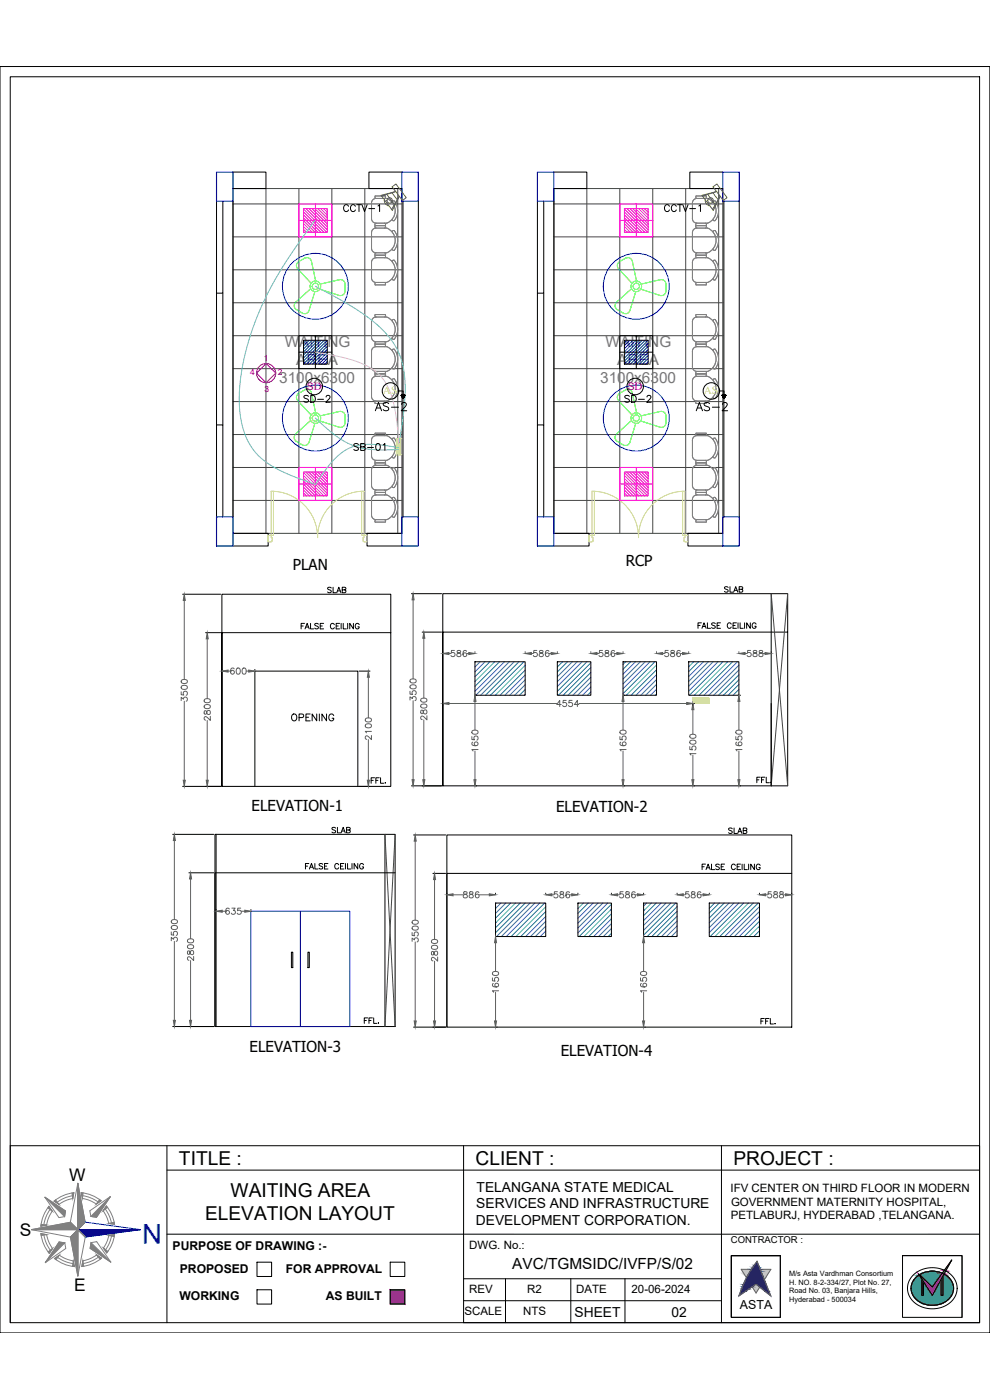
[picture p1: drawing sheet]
<svg xmlns="http://www.w3.org/2000/svg" width="297mm" height="420mm" viewBox="0 0 297 420" stroke-linecap="round" stroke-linejoin="round" font-family="sans-serif">
<defs><g id="words">
<text font-size="8.2" fill="#00f" x="48.6" y="367.3" transform="rotate(180 48.6 367.3)">N</text>
<g font-size="5.8">
<text x="53.7" y="349.6">TITLE :</text>
<text x="142.7" y="349.6">CLIENT :</text>
<text x="220.1" y="349.6">PROJECT :</text>
<text x="69.2" y="359.3">WAITING AREA</text>
<text x="61.5" y="366.3">ELEVATION LAYOUT</text>
</g>
<g font-size="5.7">
<text x="111.5" y="124.2">AS-2</text>
<text x="207.8" y="124.2">AS-2</text>
</g>
<g font-size="5.3">
<text x="90" y="121.7">SD-2</text>
<text x="186.3" y="121.7">SD-2</text>
<text x="104.8" y="136.2">SB-01</text>
<text x="86.1" y="217.3">OPENING</text>
</g>
<g font-size="5.2">
<text x="20.8" y="354.5">W</text>
<text x="5.9" y="371">S</text>
<text x="22.3" y="387.4">E</text>
</g>
<g font-size="4.9">
<text x="102" y="64.2">CCTV-1</text>
<text x="198.3" y="64.2">CCTV-1</text>
<text x="97" y="178.9">SLAB</text>
<text x="98.4" y="250.8">SLAB</text>
<text x="217.3" y="251.2">SLAB</text>
</g>
<g font-size="4.6" fill="#767676">
<text x="85.4" y="104.1">WAITING</text>
<text x="181.7" y="104.1">WAITING</text>
<text x="88.9" y="109.6">AREA</text>
<text x="185.2" y="109.6">AREA</text>
<text x="83.8" y="115.1">3100x6300</text>
<text x="180.1" y="115.1">3100x6300</text>
</g>
<text font-size="4.6" x="153.7" y="380.9">AVC/TGMSIDC/IVFP/S/02</text>
<g font-size="4.5">
<text x="87.9" y="171">PLAN</text>
<text x="187.8" y="170">RCP</text>
<text x="75.5" y="243.5">ELEVATION-1</text>
<text x="166.9" y="243.8">ELEVATION-2</text>
<text x="74.9" y="315.7">ELEVATION-3</text>
<text x="168.3" y="316.9">ELEVATION-4</text>
</g>
<g font-size="4.4">
<text x="216.3" y="178.5">SLAB</text>
<text x="225.8" y="235.7">FFL.</text>
</g>
<g font-size="4.1">
<text x="143" y="357.6">TELANGANA STATE MEDICAL</text>
<text x="142.9" y="362.6">SERVICES AND INFRASTRUCTURE</text>
<text x="142.8" y="367.6">DEVELOPMENT CORPORATION.</text>
<text x="172.4" y="395.4">SHEET</text>
<text x="201.4" y="395.4">02</text>
</g>
<text font-size="3.7" x="222" y="392.7">ASTA</text>
<g font-size="3.6">
<text x="51.8" y="375.1">PURPOSE OF DRAWING :-</text>
<text x="54" y="382.2">PROPOSED</text>
<text x="85.8" y="382.2">FOR APPROVAL</text>
<text x="53.8" y="390.2">WORKING</text>
<text x="97.8" y="390.2">AS BUILT</text>
</g>
<g font-size="3.5">
<text x="219.2" y="357.6">IFV CENTER ON THIRD FLOOR IN MODERN</text>
<text x="219.3" y="366">PETLABURJ, HYDERABAD ,TELANGANA.</text>
<text x="219.3" y="361.8">GOVERNMENT MATERNITY HOSPITAL,</text>
<text x="140.8" y="374.9">DWG. No.:</text>
<text x="140.8" y="388">REV</text>
<text x="158.2" y="388">R2</text>
<text x="172.8" y="388">DATE</text>
<text x="189.5" y="388">20-06-2024</text>
<text x="139.4" y="394.6">SCALE</text>
<text x="157" y="394.6">NTS</text>
</g>
<g font-size="3.4" fill="#dddd6e">
<text x="114.9" y="118.4">AS</text>
<text x="211.2" y="118.4">AS</text>
</g>
<g font-size="3.1" fill="#f00">
<text x="92" y="117.1">SD</text>
<text x="188.3" y="117.1">SD</text>
</g>
<text font-size="2.8" x="219.3" y="372.9">CONTRACTOR :</text>
<g font-size="2.5" fill="#f00">
<text x="75" y="112.7">4</text>
<text x="79.2" y="108.5">1</text>
<text x="83.3" y="112.7">2</text>
<text x="79.3" y="117.5">3</text>
</g>
<g font-size="2.2">
<text x="236.8" y="382.9">M/s Asta Vardhman Consortium</text>
<text x="236.8" y="385.5">H. NO. 8-2-334/27, Plot No. 27,</text>
<text x="236.8" y="388.2">Road No. 03, Banjara Hills,</text>
<text x="236.8" y="390.8">Hyderabad - 500034</text>
</g>
</g></defs>
<!-- layer: ELE-LIGHTING WIRING -->
<g fill="none" stroke="#454545" stroke-width=".3">
<path d="M69.9 56.6h50.7v103.5h-50.7zM79.8 56.6v103.5M89.7 56.6v103.5M99.6 56.6v103.5M109.5 56.6v103.5M119.3 56.6v103.5M166.2 56.6h50.7v103.5h-50.7zM176.1 56.6v103.5M186 56.6v103.5M195.8 56.6v103.5M205.7 56.6v103.5M215.6 56.6v103.5"/>
<path d="M69.9 71.1h50.7M69.9 61.2h50.7M166.2 71.1h50.7M166.2 61.2h50.7M69.9 90.9h50.7M69.9 81h50.7M166.2 90.9h50.7M166.2 81h50.7M69.9 110.6h50.7M69.9 100.7h50.7M166.2 110.6h50.7M166.2 100.7h50.7"/>
<path d="M69.9 130.4h50.7M69.9 120.5h50.7M166.2 130.4h50.7M166.2 120.5h50.7M69.9 150.2h50.7M69.9 140.3h50.7M166.2 150.2h50.7M166.2 140.3h50.7"/>
</g>
<!-- layer: 0 -->
<path d="M0 20h297v380h-297zM3.1 23h290.8v374h-290.8zM87.4 285.8h.4v4.6h-.4zM92.4 285.8h.4v4.6h-.4zM139.1 343.8v53.2h154.8M293.9 343.8h-290.8v53.2M234.1 376.8h-14.7v18.6h14.7M270.8 376.8h17.9v18.6M219.4 395.3v-18.5h14.7v18.5" fill="none" stroke="#000" stroke-width=".3"/>
<!-- layer: HATCH -->
<path d="M293.9 343.8v53.2" fill="none" stroke="#000" stroke-width=".3"/>
<!-- layer: TITLE -->
<g fill="none" stroke="#808080" stroke-width=".3">
<path d="M13.4 359.3l6.2 4.1-.2 1.7-1.7 .3zM21.7 358.9l-2.7 .8-1.8 1.1M23.3 355.1v13.9v-13.9M24.4 357.9a11.1 11.1 0 0 1 5.9 2.5l-1.4 1-1.7-1-2.5-.7zM24.8 358.8l2.7 .8 1.9 1.1M9.4 369h13.9l-2.2 2.3 2.2-2.3zM12.3 370.2l1.7 .3 .5 1.9 1.3 2.3-1 1.4a11.1 11.1 0 0 1-2.5-5.9zM13.2 370.7l.8 2.7 1.1 1.8M14 367.7l-1.7 .3a11.1 11.1 0 0 1 2.4-6l1 1.5-1.2 2.3-.5 1.9M15 363l-1.1 1.8-.7 2.7M16.2 360.5a11.1 11.1 0 0 1 6-2.5l-.4 1.7-1.8 .5-2.3 1.2zM17.3 377.4l1.9 1 2.7 .8"/>
<path d="M17.7 372.7l1.7 .3 .3 1.7-6.1 4.2zM21.1 366.8l2.2 2.2-2.2-2.2M21.1 366.8l-11.7 2.2 11.7 2.3 2.2 11.6 2.3-11.7M24.9 378.4l2.4-.8 1.7-1 1.5 1a11.1 11.1 0 0 1-6 2.5zM25.6 366.8l-2.3-11.7-2.2 11.7M25.6 366.8l-2.3 2.2v13.9v-13.9l2.3 2.2-2.3-2.2zM27 363.4l6.1-4.3-4.1 6.2-1.7-.2zM27.3 372.9l1.7-.3 4.3 6.2-6.3-4.2zM29.5 377.3l-1.8 1.1-2.7 .8M31 374.6l1 1.4a11 11 0 0 0 2.4-5.4l-1.8 .2-.5 1.7-1.1 2.1M31.6 362.9l1.1 1.8 .8 2.6M31.9 361.9a11.1 11.1 0 0 1 2.5 5.5l-1.8-.2-.7-2.3-1-1.5z"/>
<path d="M33.5 370.7l-.8 2.6-1 1.8M22.3 380.1l-.3-1.7-2.5-.7-1.7-1-1.4 1a11.1 11.1 0 0 0 5.9 2.4"/>
</g>
<g fill="#808080" stroke="#808080" stroke-width=".3">
<path d="M23.3 355.1l2.3 11.7-2.3 2.2z"/>
<path d="M23.3 369v13.9l-2.2-11.6z"/>
<path d="M29 376.6l1.5 1-.5 .4z"/>
<path d="M27.3 372.9l6 5.9-6.3-4.2z"/>
<path d="M31 374.6l1.4 .9-.4 .5z"/>
<path d="M24.9 378.4l.2 1.6-.6 .1z"/>
<path d="M22 378.4l.3 1.7-.6-.1z"/>
<path d="M14.4 375.7l1.4-1-1 1.4z"/>
<path d="M16.4 377.7l1.4-1-1 1.4z"/>
<path d="M17.7 372.7l1.7 .3-5.8 5.9z"/>
<path d="M9.4 369l11.7-2.2 2.2 2.2z"/>
<path d="M12.3 370.2l1.7 .3-1.6 .3z"/>
<path d="M12.3 367.4l1.7 .3-1.7 .3z"/>
<path d="M33.1 359.1l-4.1 6.2-1.7-.2z"/>
<path d="M29.9 360l.4 .4-1.4 1z"/>
<path d="M31.9 361.9l.4 .5-1.4 1z"/>
<path d="M24.4 357.9l.6 .1-.3 1.7z"/>
<path d="M13.4 359.3l6.2 4.1-.2 1.7z"/>
<path d="M21.6 358h.6l-.4 1.7z"/>
<path d="M14.7 362.1l1 1.4-1.4-1z"/>
<path d="M16.2 360.5l.5-.4 1 1.3z"/>
<path d="M32.6 367.2l1.7-.4 .1 .6z"/>
<path d="M32.6 370.8l1.8-.2-.1 .5z"/>
</g>
<path d="M25.6 366.8l16.6 2.2-16.6 2.2" fill="none" stroke="#00f" stroke-width=".3"/>
<path d="M23.3 369h18.9l-16.6 2.2z" fill="#00f" stroke="#00f" stroke-width=".3"/>
<!-- layer: MEP_HVAC_TEXT -->
<path d="M50.1 351.2h243.8M50.1 343.8v53.2M216.5 343.8v53.2M50.1 370.4h89M139 370.4h154.9M139.1 383.8h77.4M139.1 390.4h77.4M151.7 383.8v13.2M171.3 383.8v13.2M187.5 383.8v13.2" fill="none" stroke="#000" stroke-width=".3"/>
<!-- layer: 0.0 -->
<path d="M77.1 378.8h4.4v4.3h-4.4zM117.1 378.8h4.4v4.3h-4.4zM219.4 376.8h14.7v18.6h-14.7zM234.1 376.8h-14.7v18.6M270.8 376.8h17.9v18.6h-17.9zM77.1 387.1h4.4v4.3h-4.4zM117.1 387.1h4.4v4.3h-4.4zM274.1 382.6a8.2 8.2 0 0 1 12.7 2.2 6.2 6.2 0 0 1-5.7 7.9 7.3 7.3 0 0 1-8.8-5.8l.3-2.1zM274.6 383.6a7.1 7.1 0 0 1 11.2 1.4 5 5 0 0 1-4 6.5 6.6 6.6 0 0 1-8.4-4 4.3 4.3 0 0 1 1.2-3.9zM275.6 382.3l4.1 4 5.9-8.2-5.9 10.6zM276.5 383.8v4.9h.6v-4.1M282.9 383v5.7h-.5v-4.8" fill="none" stroke="#000" stroke-width=".3"/>
<!-- layer: MEP_HVAC_TEXT -->
<path d="M117.1 387.1l4.4 4.3v-4.3zM117.1 387.1l4.4 4.3h-4.4z" fill="#f00" stroke="#f00" stroke-width=".3"/>
<!-- layer: 0.0 -->
<g fill="#000" stroke="#000" stroke-width=".3">
<path d="M276.5 383.8l.1 .1zM282.9 383v.8h-.4z"/>
<path d="M276.5 383.9l.6 .7zM276.5 383.9l.6 .7h-.6z"/>
<path d="M276.5 384.6l.6 4.1v-4.1zM276.5 384.6l.6 4.1h-.6z"/>
<path d="M282.5 383.8l.4 .1zM282.5 383.8l.4 .1z"/>
<path d="M282.4 383.9l.5 4.8v-4.8zM282.4 383.9l.5 4.8h-.5z"/>
</g>
<g fill="#139b48" stroke="#139b48" stroke-width=".3">
<path d="M279.5 381.5h.4z"/>
<path d="M275.6 382.7h.2z"/>
<path d="M279.3 391.7h.9z"/>
<path d="M279.5 381.5h.7zM279.2 381.5h1z"/>
<path d="M279.2 381.5h1.1zM279.2 381.5h1.1z"/>
<path d="M279.2 381.5l1.4 .1zM278.8 381.6h1.8z"/>
<path d="M278.8 381.6h1.9zM278.8 381.6h1.9z"/>
<path d="M278.8 381.6h2.2zM278.5 381.6h2.5z"/>
<path d="M278.5 381.6h2.5zM278.5 381.6h2.5z"/>
<path d="M278.5 381.6l2.8 .1zM278.1 381.7h3.2z"/>
<path d="M278.1 381.7h3.3zM278.1 381.7h3.3z"/>
<path d="M278.1 381.7l3.6 .1zM277.8 381.8h3.9z"/>
<path d="M277.8 381.8h3.9zM277.7 381.8h4z"/>
<path d="M277.7 381.8l4.3 .1zM277.4 381.9h4.6z"/>
<path d="M277.4 381.9h4.7zM277.4 381.9h4.7z"/>
<path d="M277.4 381.9l5 .1zM277.1 382h5.3z"/>
<path d="M277.1 382h5.3zM277.1 382h5.3z"/>
<path d="M277.1 382l5.6 .1zM276.8 382.1h5.9z"/>
<path d="M276.8 382.1h5.9zM276.7 382.1h6z"/>
<path d="M276.7 382.1h6zM276.5 382.2h6.1z"/>
<path d="M276.5 382.2l6 .2 .1-.2zM276.2 382.4l.3-.2 6 .2z"/>
<path d="M283.2 382.4l.3 .1zM283.2 382.4l.3 .1h-.3z"/>
<path d="M276.2 382.4l6.2 .2 .1-.2zM275.9 382.6l.3-.2 6.2 .2z"/>
<path d="M283.2 382.5l.6 .2zM283.2 382.5l.6 .2h-.7z"/>
<path d="M275.6 382.7l.3 .1zM275.5 382.8h.4z"/>
<path d="M283.1 382.7l1 .2zM283.1 382.7l1 .2h-1.2z"/>
<path d="M282.9 382.9l1.3 .1zM282.9 382.9l1.3 .1z"/>
<path d="M275.5 382.8l.5 .2zM275.2 383l.3-.2 .5 .2z"/>
<path d="M282.9 383l1.5 .1zM282.9 383l1.5 .1z"/>
<path d="M275.2 383l1 .2-.2-.2zM275 383.2l.2-.2 1 .2z"/>
<path d="M282.9 383.1l1.7 .2-.2-.2zM282.9 383.1l1.7 .2h-1.7z"/>
<path d="M275 383.2l1.3 .2-.1-.2zM274.7 383.4l.3-.2 1.3 .2z"/>
<path d="M282.9 383.3l1.9 .3-.2-.3zM282.9 383.3l1.9 .3h-1.9z"/>
<path d="M274.7 383.4l1.8 .3-.2-.3zM274.7 383.4l1.8 .3h-2z"/>
<path d="M282.9 383.6l2.1 .2-.2-.2zM282.9 383.6l2.1 .2h-2.1z"/>
<path d="M274.5 383.7l2 .1zM274.5 383.7l2 .1h-2.1z"/>
<path d="M274.4 383.8l2.1 .1zM274.4 383.8l2.1 .1z"/>
<path d="M282.9 383.8l2.3 .2-.2-.2zM282.9 383.8l2.3 .2h-2.3z"/>
<path d="M274.3 383.9l2.2 .3v-.3zM274.3 383.9l2.2 .3h-2.4z"/>
<path d="M282.9 384l2.5 .3-.2-.3zM282.9 384l2.5 .3h-2.5z"/>
<path d="M274.1 384.2l2.4 .2v-.2zM274.1 384.2l2.4 .2h-2.5z"/>
<path d="M282.9 384.3l2.7 .3-.2-.3zM282.9 384.3l2.7 .3h-2.7z"/>
<path d="M274 384.4l2.5 .3v-.3zM274 384.4l2.5 .3h-2.7z"/>
<path d="M282.9 384.6l2.8 .2-.1-.2zM282.9 384.6l2.8 .2h-2.8z"/>
<path d="M273.8 384.7l2.7 .3v-.3zM273.8 384.7l2.7 .3h-2.8z"/>
<path d="M282.9 384.8l2.9 .3-.1-.3zM282.9 384.8l2.9 .3h-2.9z"/>
<path d="M273.7 385l2.8 .2v-.2zM273.7 385l2.8 .2h-2.9z"/>
<path d="M282.9 385.1l3 .3-.1-.3zM282.9 385.1l3 .3h-3z"/>
<path d="M273.6 385.2l2.9 .3v-.3zM273.6 385.2l2.9 .3h-3z"/>
<path d="M282.9 385.4l3.1 .3-.1-.3zM282.9 385.4l3.1 .3h-3.1z"/>
<path d="M273.5 385.5l3 .3v-.3zM273.5 385.5l3 .3h-3.1z"/>
<path d="M282.9 385.7l3.2 .3-.1-.3zM282.9 385.7l3.2 .3h-3.2z"/>
<path d="M273.4 385.8l3.1 .3v-.3zM273.4 385.8l3.1 .3h-3.1z"/>
<path d="M282.9 386l3.2 .2v-.2zM282.9 386l3.2 .2h-3.2z"/>
<path d="M275.9 382.6l3.8 3.6 2.7-3.6zM275.9 382.6l3.8 3.6z"/>
<path d="M273.4 386.1l3.1 .3v-.3zM273.4 386.1l3.1 .3h-3.1z"/>
<path d="M282.9 386.2l3.2 .3v-.3zM282.9 386.2l3.2 .3h-3.2z"/>
<path d="M273.4 386.4l3.1 .3v-.3zM273.4 386.4l3.1 .3h-3.2z"/>
<path d="M282.9 386.5l3.2 .3v-.3zM282.9 386.5l3.2 .3h-3.2z"/>
<path d="M273.3 386.7l3.2 .3v-.3zM273.3 386.7l3.2 .3h-3.1z"/>
<path d="M282.9 386.8l3.2 .3v-.3zM282.9 386.8l3.2 .3h-3.2z"/>
<path d="M273.4 387l3.1 .3v-.3zM273.4 387l3.1 .3h-3.1z"/>
<path d="M282.9 387.1l3.1 .3 .1-.3zM282.9 387.1l3.1 .3h-3.1z"/>
<path d="M273.4 387.3l3.1 .3v-.3zM273.4 387.3l3.1 .3h-3.1z"/>
<path d="M282.9 387.4l3.1 .3v-.3zM282.9 387.4l3.1 .3h-3.1z"/>
<path d="M273.4 387.6l3.1 .2v-.2zM273.4 387.6l3.1 .2h-3z"/>
<path d="M282.9 387.7l3 .3 .1-.3zM282.9 387.7l3 .3h-3z"/>
<path d="M273.5 387.8l3 .3v-.3zM273.5 387.8l3 .3h-2.9z"/>
<path d="M282.9 388l2.9 .3 .1-.3zM282.9 388l2.9 .3h-2.9z"/>
<path d="M273.6 388.1l2.9 .3v-.3zM273.6 388.1l2.9 .3h-2.8z"/>
<path d="M282.9 388.3l2.8 .2 .1-.2zM282.9 388.3l2.8 .2h-2.8z"/>
<path d="M282.3 384l.1 4.7zM282.3 384l.1 4.7h-2.6z"/>
<path d="M277.1 384.7l2.6 4zM277.1 384.7l2.6 4h-2.6z"/>
<path d="M273.7 388.4l2.8 .3v-.3zM273.7 388.4l2.8 .3h-2.6z"/>
<path d="M282.9 388.5l2.6 .2 .2-.2zM282.9 388.5l2.6 .2h-2.6z"/>
<path d="M279.8 388.7h2.6zM279.8 388.7h2.6z"/>
<path d="M277.1 388.7h2.6zM277.1 388.7h2.6z"/>
<path d="M273.9 388.7h2.6zM273.9 388.7h2.6z"/>
<path d="M273.9 388.7h11.6zM273.9 388.7l11.6 .1z"/>
<path d="M274 388.8h11.5zM274 388.8l11.4 .1z"/>
<path d="M274 388.9h11.4zM274 388.9l11.3 .2z"/>
<path d="M274.1 389.1h11.2zM274.1 389.1l11.2 .1z"/>
<path d="M274.2 389.2h11.1zM274.2 389.2l11 .1z"/>
<path d="M274.3 389.3h10.9zM274.3 389.3l10.8 .1z"/>
<path d="M274.4 389.4h10.7zM274.4 389.4l10.6 .2z"/>
<path d="M274.5 389.6h10.5zM274.5 389.6l10.4 .1z"/>
<path d="M274.6 389.7h10.3zM274.6 389.7l10.1 .1z"/>
<path d="M274.7 389.8h10zM274.7 389.8l9.9 .1z"/>
<path d="M274.8 389.9h9.8zM274.8 389.9l9.7 .1z"/>
<path d="M275 390h9.5zM275 390l9.4 .1z"/>
<path d="M275.1 390.1h9.3zM275.1 390.1l9.1 .1z"/>
<path d="M275.2 390.2h9zM275.2 390.2l8.9 .1z"/>
<path d="M275.3 390.3h8.8zM275.3 390.3l8.7 .1z"/>
<path d="M275.5 390.4h8.5zM275.5 390.4l8.4 .1z"/>
<path d="M275.6 390.5h8.3zM275.6 390.5l8.1 .1z"/>
<path d="M275.8 390.6h7.9zM275.8 390.6l7.8 .1z"/>
<path d="M275.9 390.7h7.7zM275.9 390.7l7.5 .1z"/>
<path d="M276.1 390.8h7.3zM276.1 390.8l7.2 .1z"/>
<path d="M276.2 390.9h7.1zM276.2 390.9l6.9 .1z"/>
<path d="M276.4 391h6.7zM276.4 391h6.6z"/>
<path d="M276.5 391h6.5zM276.5 391l6.3 .1z"/>
<path d="M276.7 391.1h6.1zM276.7 391.1l5.9 .1z"/>
<path d="M276.8 391.2h5.8zM276.8 391.2h5.7z"/>
<path d="M277 391.2h5.5zM277 391.2l5.3 .1z"/>
<path d="M277.2 391.3h5.1zM277.2 391.3l4.9 .1z"/>
<path d="M277.3 391.4h4.8zM277.3 391.4h4.7z"/>
<path d="M277.5 391.4h4.5zM277.5 391.4l4.3 .1z"/>
<path d="M277.7 391.5h4.1zM277.7 391.5h3.9z"/>
<path d="M277.8 391.5h3.8zM277.8 391.5l3.6 .1z"/>
<path d="M278 391.6h3.4zM278 391.6h3.3z"/>
<path d="M278.2 391.6h3.1zM278.2 391.6h2.9z"/>
<path d="M278.4 391.6h2.7zM278.4 391.6h2.5z"/>
<path d="M278.5 391.6h2.4zM278.5 391.6l2.2 .1z"/>
<path d="M278.8 391.7h1.9zM278.8 391.7h1.7z"/>
<path d="M278.9 391.7h1.6zM278.9 391.7h1.5z"/>
<path d="M279.1 391.7h1.3zM279.1 391.7h1.1z"/>
<path d="M279.3 391.7h.7zM279.5 391.7h.5z"/>
</g>
<g fill="#ed1f24" stroke="#ed1f24" stroke-width=".3">
<path d="M285.6 378.1l-1.7 3.1h-.6z"/>
<path d="M283.3 381.2h.6z"/>
<path d="M282.7 382.1l.3 .1h-.4z"/>
<path d="M282.7 382.1h.7z"/>
<path d="M283.3 381.2l.5 .1zM283.6 381.3h.2z"/>
<path d="M283.3 381.2l.3 .1zM283.3 381.2l.3 .1z"/>
<path d="M283.3 381.3l.5 .1zM283.3 381.3l.5 .1z"/>
<path d="M283.2 381.4l.2 .7 .4-.7zM283.2 381.4l.2 .7h-.7z"/>
<path d="M282.7 382.1l.6 .1zM283 382.2h.3z"/>
<path d="M282.6 382.2l.6 .2zM282.6 382.2l.6 .2h-.7z"/>
<path d="M282.5 382.4l.6 .2 .1-.2zM282.5 382.4l.6 .2h-.7z"/>
<path d="M282.4 382.6l-1.3 3.7 2-3.7zM282.4 382.6l-1.3 3.7h-1.4z"/>
<path d="M275.8 382.6l3.9 3.7zM275.8 382.6l3.9 3.7h-1.6z"/>
<path d="M278.1 386.3l1.6 2.4zM278.1 386.3h3l-1.4 2.4z"/>
</g>
<!-- layer: 0 -->
<path d="M275.6 382.3l.3 .3z" fill="#ed1f24" stroke="#ed1f24" stroke-width=".3"/>
<g fill="#c7c8ca" stroke="#c7c8ca" stroke-width=".3">
<path d="M223.5 382.8h.8l-.2 .3z"/>
<path d="M228.1 381h3.2l-1.6 2.4z"/>
<path d="M225.7 386.2l1.1-.8 1 .8z"/>
<path d="M225.7 386.2l2.2 .1z"/>
<path d="M222.4 381l3.1 .2 .2-.2zM222.4 381l3.1 .2h-2.9z"/>
<path d="M222.6 381.2l2.6 .3 .3-.3zM222.6 381.2l2.6 .3h-2.4z"/>
<path d="M222.8 381.5l2.2 .3 .2-.3zM222.8 381.5l2.2 .3h-2z"/>
<path d="M223 381.8l1.8 .3 .2-.3zM223 381.8l1.8 .3h-1.7z"/>
<path d="M223.1 382.1l1.4 .3 .3-.3zM223.1 382.1l1.4 .3h-1.2z"/>
<path d="M223.3 382.4l1 .4 .2-.4zM223.3 382.4l1 .4h-.8z"/>
<path d="M223.5 382.8l.2 .3h.4zM223.7 383.1h.4l-.2 .3z"/>
<path d="M228.1 381l1 2.4h.6zM229.1 383.4h.6l-.4 .7z"/>
<path d="M225.7 386.2l2.2 .1zM225.7 386.3h2.2l-1.1 1.7z"/>
</g>
<path d="M227.1 378.5l4.2 10.4-4.5-3.5-5.1 3.5a32.4 32.4 0 0 1 5.4-10.4zM225.7 386.2l1.1 1.8 1.1-1.7M225.9 381h-3.5l1.5 2.4M228.1 381h3.2l-2 3.1" fill="none" stroke="#636466" stroke-width=".3"/>
<g fill="#293189" stroke="#293189" stroke-width=".3">
<path d="M227.1 378.5l.5 1.2h-1.3z"/>
<path d="M222.2 387.5h1.5l-2 1.4z"/>
<path d="M226.8 385.4h3.1l.8 2.1z"/>
<path d="M226.3 379.7l1.6 .6-.3-.6zM226.3 379.7l1.6 .6h-2z"/>
<path d="M225.9 380.3l2.2 .7-.2-.7zM225.9 380.3l2.2 .7h-2.7z"/>
<path d="M225.4 381l2.9 .6-.2-.6zM225.4 381l2.9 .6h-3.3z"/>
<path d="M225 381.6l3.6 .6-.3-.6zM225 381.6l3.6 .6h-3.9z"/>
<path d="M224.7 382.2l4 .3-.1-.3zM224.7 382.2l4 .3h-4.2z"/>
<path d="M224.5 382.5l4.3 .3-.1-.3zM224.5 382.5l4.3 .3h-4.5z"/>
<path d="M224.3 382.8l4.7 .4-.2-.4zM224.3 382.8l4.7 .4h-4.9z"/>
<path d="M224.1 383.2l5 .3-.1-.3zM224.1 383.2l5 .3h-5.1z"/>
<path d="M224 383.5l5.4 .6-.3-.6zM224 383.5l5.4 .6h-5.8z"/>
<path d="M223.6 384.1l6 .7-.2-.7zM223.6 384.1l6 .7h-6.3z"/>
<path d="M223.3 384.8l6.6 .6-.3-.6zM223.3 384.8l6.6 .6h-6.8z"/>
<path d="M223.1 385.4h3.7zM223.1 385.4l3.6 .1z"/>
<path d="M223 385.5l2.7 .7 1-.7zM223 385.5l2.7 .7h-3z"/>
<path d="M222.7 386.2l2 .7 1-.7zM222.7 386.2l2 .7h-2.2z"/>
<path d="M226.8 385.4l2.7 2.1h1.2zM229.5 387.5h1.2l.6 1.4z"/>
<path d="M222.5 386.9l1.2 .6 1-.6zM222.5 386.9l1.2 .6h-1.5z"/>
</g>
<!-- layer: walls -->
<g fill="none" stroke="#000" stroke-width=".3">
<path d="M65 60.4v67.1M66.9 60.4v27.6h-1.9M120.9 60.4v94.7M125.5 60.4v94.7M161.2 60.4v67.1M163.1 60.4v27.6h-1.9M217.2 60.4v94.7M221.8 60.4v94.7M66.9 88v39.5M163.1 88v39.5M65 155.1v-27.6h1.9v27.6M161.2 155.1v-27.6h1.9v27.6"/>
<path d="M69.9 160.1h10.6v3.8h-10.6M120.6 160.1h-10.5v3.8h10.5M166.2 160.1h10.5v3.8h-10.5M216.9 160.1h-10.5v3.8h10.5"/>
</g>
<!-- layer: col -->
<path d="M65 51.6h4.9v8.8h-4.9zM120.6 51.6h4.9v8.8h-4.9zM161.2 51.6h5v8.8h-5zM216.9 51.6h4.9v8.8h-4.9zM65 155.1h4.9v8.8h-4.9zM120.6 155.1h4.9v8.8h-4.9zM161.2 155.1h5v8.8h-5zM216.9 155.1h4.9v8.8h-4.9z" fill="none" stroke="#00f" stroke-width=".35"/>
<!-- layer: 0 -->
<path d="M82 147.4v13.3h-.6v-13.3a13.9 13.9 0 0 1 13.9 14 13.9 13.9 0 0 1 13.9-14v13.3h-.7v-13.3M178.3 147.4v13.3h-.7v-13.3a13.9 13.9 0 0 1 14 14 13.9 13.9 0 0 1 13.9-14v13.3h-.7v-13.3M80.5 160.7h.9v.7h.3v.9l-.3 .3h-.9zM80.5 160.7v1.9M109.2 160.7h.9v1.9h-.9l-.3-.3v-.9h.3zM176.7 160.7h.9v.7h.3v.9l-.3 .3h-.9zM176.7 160.7v1.9M205.5 160.7h.9v1.9h-.9l-.3-.3v-.9h.3z" fill="none" stroke="#dee26a" stroke-width=".3"/>
<!-- layer: furniture -->
<g fill="none" stroke="#808080" stroke-width=".3">
<path d="M116.1 59.6a4 4 0 0 1 2.5 3.7 4 4 0 0 1-2.5 3.7h-3.3a1.34 1.34 0 0 1-1.3-1.4M212.3 59.6a4 4 0 0 1 2.6 3.7 4 4 0 0 1-2.6 3.7h-3.2l-.3 .3 .1 .4M111.7 77.9l1.1-.6 3.3 .1a4 4 0 0 1 2.5 3.7 4 4 0 0 1-2.5 3.7h-3.3a1.34 1.34 0 0 1-1.3-1.4v-4.7zM112 68.7l.8-.2h3.3a4 4 0 0 1 2.5 3.7 4 4 0 0 1-2.5 3.7h-3.3a1.34 1.34 0 0 1-1.3-1.4v-4.7zM112.6 76.6h3M112.6 67.7h3M112.6 76.6l-.1 .4 .3 .4M112.6 67.7l-.1 .4 .3 .4M112.8 75.9l-.3 .3 .1 .4M112.8 67l-.3 .3 .1 .4M115.4 75.9l.3 .3-.1 .4M115.4 67l.3 .3-.1 .4"/>
<path d="M115.6 76.6l.1 .4-.3 .4M115.6 67.7l.1 .4-.3 .4M117.7 78.6v-.3l.4-.2a4.4 4.4 0 0 1 0 6l-.4-.3v-.3M117.7 69.7v-.3l.4-.2a4.4 4.4 0 0 1 0 6l-.4-.3v-.3M117.7 60.8v-.3l.4-.2a4.4 4.4 0 0 1 0 6l-.4-.2v-.4M207.8 65.6a1.34 1.34 0 0 0 1.3 1.4M208.9 76.6h3M208.9 67.7h3M208.9 76.6l-.1 .4 .3 .3 3.2 .1a4 4 0 0 1 2.6 3.7 4 4 0 0 1-2.6 3.7h-3.2l-.3 .4 .1 .3h3v-.4l-.2-.3M208.9 67.7l-.1 .4 .3 .4h3.2a4 4 0 0 1 2.6 3.7 4 4 0 0 1-2.6 3.7h-3.2l-.3 .3 .1 .4M209.1 77.4a1.34 1.34 0 0 0-1.3 1.3v4.7a1.34 1.34 0 0 0 1.3 1.4M209.1 68.5a1.34 1.34 0 0 0-1.3 1.3v4.7a1.34 1.34 0 0 0 1.3 1.4"/>
<path d="M211.7 75.9l.2 .3v.4M211.7 67l.2 .3v.4M211.9 76.6v.4l-.2 .4M211.9 67.7v.4l-.2 .4M214.6 78.1a4.6 4.6 0 0 1-.2 6l-.4-.3v-.3M214.6 69.2a4.6 4.6 0 0 1-.2 6l-.4-.3v-.3M214.6 60.3a4.6 4.6 0 0 1-.2 6l-.4-.2v-.4M214.6 78.1l-.5 .1-.1 .4M214.6 69.2l-.5 .1-.1 .4M214.6 60.3l-.5 .1-.1 .4M112.8 95.2l-.3-.4 .1-.4h3l.1 .4-.3 .4M112.8 84.8l-.3 .3 .1 .4h3l.1-.4-.3-.3"/>
<path d="M117.7 96.4v-.3l.4-.2a4.4 4.4 0 0 1 0 6l-.4-.3v-.3M209.1 95.2l-.3-.4 .1-.4h3v.4l-.2 .4M209.1 95.1h3.2a4 4 0 0 1 2.6 3.8 4 4 0 0 1-2.6 3.7h-3.2l-.3 .3 .1 .4M209.1 95.1a1.34 1.34 0 0 0-1.3 1.4v4.7M214.6 95.9a4.6 4.6 0 0 1-.2 6l-.4-.3v-.3M214.6 95.9h-.5l-.1 .5M111.5 101.2v-4.7a1.34 1.34 0 0 1 1.3-1.4h3.3a4 4 0 0 1 2.5 3.8 4 4 0 0 1-2.5 3.7h-3.3a1.34 1.34 0 0 1-1.3-1.4M111.5 119v-4.7a1.34 1.34 0 0 1 1.3-1.4h3.3a4 4 0 0 1 2.5 3.8 4 4 0 0 1-2.5 3.7M111.7 104.6l1.1-.6 3.3 .1a4 4 0 0 1 2.5 3.7 4 4 0 0 1-2.5 3.7h-3.3a1.34 1.34 0 0 1-1.3-1.4v-4.7zM112.6 103.3h3M112.6 112.2h3M112.6 112.2l-.1 .4 .3 .3"/>
<path d="M112.6 103.3l-.1 .4 .3 .3M112.8 102.6l-.3 .3 .1 .4M112.8 111.5l-.3 .3 .1 .4M115.4 102.6l.3 .3-.1 .4M115.4 111.5l.3 .3-.1 .4M115.6 112.2l.1 .4-.3 .3M115.6 103.3l.1 .4-.3 .3M117.7 114.2v-.3l.4-.2a4.5 4.5 0 0 1 .2 5.9M117.7 105.3v-.3l.4-.2a4.4 4.4 0 0 1 0 6l-.4-.3v-.3M207.8 101.2a1.34 1.34 0 0 0 1.3 1.4M208.9 103.3h3M208.9 112.2h3"/>
<path d="M208.9 112.2l-.1 .4 .3 .3h3.2a4 4 0 0 1 2.6 3.8 4 4 0 0 1-2.6 3.7M208.9 103.3l-.1 .4 .3 .3 3.2 .1a4 4 0 0 1 2.6 3.7 4 4 0 0 1-2.6 3.7h-3.2l-.3 .3 .1 .4M209.1 112.9a1.34 1.34 0 0 0-1.3 1.4v4.7M209.1 104a1.34 1.34 0 0 0-1.3 1.4v4.7a1.34 1.34 0 0 0 1.3 1.4M211.7 102.6l.2 .3v.4M211.7 111.5l.2 .3v.4M211.9 112.2v.4l-.2 .3M211.9 103.3v.4l-.2 .3M214.6 113.7a4.7 4.7 0 0 1 0 5.9M214.6 104.8a4.5 4.5 0 0 1-.2 6l-.4-.3v-.3M214.6 113.7h-.5l-.1 .5M214.6 104.8h-.5l-.1 .5"/>
<path d="M112.6 138.9h3M112.6 138.9l-.1 .4 .3 .3M112.8 138.2l-.3 .3 .1 .4M112.8 130.7l-.3-.3 .1-.4h3l.1 .4-.3 .3M115.4 138.2l.3 .3-.1 .4M115.6 138.9l.1 .4-.3 .3M116.1 130.7a4 4 0 0 1 2.5 3.8 4 4 0 0 1-2.5 3.7h-3.3a1.34 1.34 0 0 1-1.3-1.4M117.7 132v-.3l.4-.2a4.4 4.4 0 0 1 0 5.9l-.4-.2v-.3M208.9 138.9h3M208.9 138.9l-.1 .4 .3 .3h3.2a4 4 0 0 1 2.6 3.7 4 4 0 0 1-2.6 3.8h-3.2l-.3 .3 .1 .4M209.1 139.6a1.34 1.34 0 0 0-1.3 1.4v4.7a1.34 1.34 0 0 0 1.3 1.4M209.1 130.7a1.34 1.34 0 0 0-1.3 1.4v4.7a1.34 1.34 0 0 0 1.3 1.4"/>
<path d="M211.7 130.7l.2-.3v-.4h-3l-.1 .3 .3 .4h3.2a4 4 0 0 1 2.6 3.7 4 4 0 0 1-2.6 3.8h-3.2l-.3 .3 .1 .4M211.7 138.2l.2 .3v.4M211.9 138.9v.4l-.2 .3M214.6 131.5a4.6 4.6 0 0 1-.2 5.9l-.4-.2v-.3M214.6 131.5h-.5l-.1 .5M111.7 149.1l1.1-.6h3.3a4 4 0 0 1 2.5 3.7 4 4 0 0 1-2.5 3.8h-3.3a1.34 1.34 0 0 1-1.3-1.4v-4.7zM111.7 140.2l1.1-.6h3.3a4 4 0 0 1 2.5 3.7 4 4 0 0 1-2.5 3.8h-3.3a1.34 1.34 0 0 1-1.3-1.4v-4.7zM112.6 147.8h3M112.6 147.8l-.1 .4 .3 .3M112.8 156l-.3 .3 .1 .4h3l.1-.4-.3-.3M112.8 147.1l-.3 .3 .1 .4M115.4 147.1l.3 .3-.1 .4"/>
<path d="M115.6 147.8l.1 .4-.3 .3M117.7 149.8v-.3l.4-.3a4.4 4.4 0 0 1 0 6l-.4-.2v-.3M117.7 140.9v-.3l.4-.2a4.4 4.4 0 0 1 0 5.9l-.4-.2v-.3M208.9 147.8h3M208.9 147.8l-.1 .4 .3 .3h3.2a4 4 0 0 1 2.6 3.7 4 4 0 0 1-2.6 3.8h-3.2l-.3 .4 .1 .3h3v-.4l-.2-.3M209.1 148.5a1.34 1.34 0 0 0-1.3 1.4v4.7a1.34 1.34 0 0 0 1.3 1.4M211.7 147.1l.2 .3v.4M211.9 147.8v.4l-.2 .3M214.6 149.3a4.6 4.6 0 0 1-.2 5.9l-.4-.2v-.3M214.6 140.4a4.6 4.6 0 0 1-.2 5.9l-.4-.2v-.3M214.6 149.3h-.5l-.1 .5M214.6 140.4h-.5l-.1 .5"/>
</g>
<!-- layer: wall -->
<path d="M69.9 51.6h9.9v5h-9.9M120.6 51.6h-9.9v5h9.9M166.2 51.6h9.9v5h-9.9M216.9 51.6h-9.9v5h9.9M69.9 60.4v94.7M166.2 60.4v94.7" fill="none" stroke="#000" stroke-width=".3"/>
<!-- layer: ELE-1200MM CEILINGFAN -->
<g fill="none" stroke="#0f0" stroke-width=".3">
<path d="M93.2 86.6l-4.5 4.1a1.39 1.39 0 0 0 .2 2.2l1.8 1.1a1.38 1.38 0 0 0 2-.8l1.8-5.7M94.7 84.3l-1.2-5.9a1.39 1.39 0 0 0-2.1-.9l-1.8 1a1.38 1.38 0 0 0-.3 2.1l4 4.4M96.1 85.3l5.8-1.4a1.38 1.38 0 0 1 1.7 1.4M103.5 85.3v2.1a1.38 1.38 0 0 1-1.8 1.3l-5.7-1.9M189.5 86.6l-4.5 4.1a1.38 1.38 0 0 0 .2 2.2l1.8 1.1a1.38 1.38 0 0 0 2-.8l1.8-5.7M191 84.3l-1.3-5.9a1.39 1.39 0 0 0-2-.9l-1.8 1a1.38 1.38 0 0 0-.3 2.1l4 4.4M192.4 85.3l5.7-1.4a1.38 1.38 0 0 1 1.7 1.4v2a1.38 1.38 0 0 1-1.8 1.4l-5.8-1.9M93.5 118l1.2 5.9M189.7 118l1.3 5.9M89.3 120.2l4 4.3M93.2 126.2l-4.5 4a1.38 1.38 0 0 0 .2 2.3l1.8 1a1.38 1.38 0 0 0 2-.8l1.8-5.6M96.1 124.8l5.8-1.3a1.38 1.38 0 0 1 1.7 1.3"/>
<path d="M103.5 124.9v2a1.38 1.38 0 0 1-1.8 1.3l-5.7-1.9M185.6 120.2l4 4.3M189.5 126.2l-4.5 4a1.38 1.38 0 0 0 .2 2.3l1.8 1a1.38 1.38 0 0 0 2-.8l1.8-5.6M192.4 124.8l5.7-1.3a1.38 1.38 0 0 1 1.7 1.3v2.1a1.38 1.38 0 0 1-1.8 1.3l-5.8-1.9"/>
<circle cx="94.6" cy="85.9" r=".95"/>
<circle cx="94.6" cy="85.9" r="1.59"/>
<circle cx="190.9" cy="85.9" r=".95"/>
<circle cx="190.9" cy="85.9" r="1.59"/>
<circle cx="94.6" cy="125.5" r=".95"/>
<circle cx="94.6" cy="125.5" r="1.59"/>
<circle cx="190.9" cy="125.5" r=".95"/>
<circle cx="190.9" cy="125.5" r="1.59"/>
</g>
<g fill="none" stroke="#00f" stroke-width=".3">
<circle cx="94.6" cy="85.9" r="9.9"/>
<circle cx="190.9" cy="85.9" r="9.9"/>
<circle cx="94.6" cy="125.5" r="9.9"/>
<circle cx="190.9" cy="125.5" r="9.9"/>
</g>
<!-- layer: ELE-36W LED LIGHT -->
<g fill="none" stroke="#f0f" stroke-width=".3">
<path d="M89.7 61.2h9.9v9.9h-9.9zM89.7 66.1h9.9M91.1 62.6h7.1v7.1h-7.1zM91.1 69.7h.1M91.1 68.8l.8 .9M91.1 68l1.7 1.7M91.1 67.1l2.6 2.6M91.1 66.2l3.5 3.5M91.1 65.3l4.3 4.4M91.1 64.5l5.2 5.2M91.1 63.6l6.1 6.1M91.1 62.7l7 7"/>
<path d="M91.8 62.6l6.4 6.4M92.7 62.6l5.5 5.5M93.5 62.6l4.7 4.6M94.4 62.6l3.8 3.8M94.6 61.2v9.9M95.3 62.6l2.9 2.9M96.2 62.6l2 2M97 62.6l1.2 1.1M97.9 62.6l.3 .3M186 61.2h9.8v9.9h-9.8zM186 66.1h9.8M187.3 62.6h7.2v7.1h-7.2z"/>
<path d="M187.3 69.7h.1M187.3 68.8l.9 .9M187.3 68l1.8 1.7M187.3 67.1l2.7 2.6M187.3 66.2l3.5 3.5M187.3 65.3l4.4 4.4M187.3 64.5l5.3 5.2M187.3 63.6l6.2 6.1M187.3 62.7l7 7M188.1 62.6l6.4 6.4M189 62.6l5.5 5.5M189.8 62.6l4.7 4.6"/>
<path d="M190.7 62.6l3.8 3.8M190.9 61.2v9.9M191.6 62.6l2.9 2.9M192.4 62.6l2.1 2M193.3 62.6l1.2 1.1M194.2 62.6l.3 .3M89.7 140.3h9.9v9.9h-9.9zM89.7 145.2h9.9M91.1 141.7h7.1v7.1h-7.1zM91.1 148.8h.1M91.1 147.9l.8 .9M91.1 147.1l1.7 1.7"/>
<path d="M91.1 146.2l2.6 2.6M91.1 145.3l3.5 3.5M91.1 144.4l4.3 4.4M91.1 143.6l5.2 5.2M91.1 142.7l6.1 6.1M91.1 141.8l7 7M91.8 141.7l6.4 6.4M92.7 141.7l5.5 5.5M93.5 141.7l4.7 4.6M94.4 141.7l3.8 3.7M94.6 140.3v9.9M95.3 141.7l2.9 2.9"/>
<path d="M96.2 141.7l2 2M97 141.7l1.2 1.1M97.9 141.7l.3 .2M186 140.3h9.8v9.9h-9.8zM186 145.2h9.8M187.3 141.7h7.2v7.1h-7.2zM187.3 148.8h.1M187.3 147.9l.9 .9M187.3 147.1l1.8 1.7M187.3 146.2l2.7 2.6M187.3 145.3l3.5 3.5M187.3 144.4l4.4 4.4"/>
<path d="M187.3 143.6l5.3 5.2M187.3 142.7l6.2 6.1M187.3 141.8l7 7M188.1 141.7l6.4 6.4M189 141.7l5.5 5.5M189.8 141.7l4.7 4.6M190.7 141.7l3.8 3.7M190.9 140.3v9.9M191.6 141.7l2.9 2.9M192.4 141.7l2.1 2M193.3 141.7l1.2 1.1M194.2 141.7l.3 .2"/>
</g>
<!-- layer: ELE-36W EMERGENCY  LED LIGHT -->
<path d="M89.7 100.7h9.9v9.9h-9.9zM89.7 105.7h9.9M91.1 102.1h7.1v7.2h-7.1zM94.6 100.7v9.9M186 100.7h9.8v9.9h-9.8zM186 105.7h9.8M187.3 102.1h7.2v7.2h-7.2zM190.9 100.7v9.9" fill="none" stroke="#000" stroke-width=".3"/>
<g fill="none" stroke="#00f" stroke-width=".3">
<path d="M91.8 102.1l-.7 .8M92.7 102.1l-1.6 1.7M93.6 102.1l-2.5 2.6M94.6 102.1l-3.5 3.5M95.5 102.1l-4.4 4.4M96.4 102.1l-5.3 5.3M97.3 102.1l-6.2 6.2M98.2 102.1l-7.1 7.2M98.2 103l-6.2 6.3M98.2 103.9l-5.3 5.4M98.2 104.9l-4.4 4.4M98.2 105.8l-3.5 3.5"/>
<path d="M98.2 106.7l-2.6 2.6M98.2 107.6l-1.7 1.7M98.2 108.5l-.8 .8M188.1 102.1l-.8 .8M189 102.1l-1.7 1.7M189.9 102.1l-2.6 2.6M190.8 102.1l-3.5 3.5M191.7 102.1l-4.4 4.4M192.7 102.1l-5.4 5.3M193.6 102.1l-6.3 6.2M194.5 102.1l-7.2 7.2M194.5 103l-6.2 6.3"/>
<path d="M194.5 103.9l-5.3 5.4M194.5 104.9l-4.4 4.4M194.5 105.8l-3.5 3.5M194.5 106.7l-2.6 2.6M194.5 107.6l-1.7 1.7M194.5 108.5l-.8 .8"/>
</g>
<!-- layer: ELE-4M RAW P.SB -->
<g fill="none" stroke="#ffbf00" stroke-width=".3">
<path d="M118.9 131.6h1.7v4.9h-1.7zM119.3 134.1h.8v.5h-.8zM119.3 131.9h.8v.9h-.8zM119.3 134.7h.8v.4h-.8zM119.3 133h.8v.4h-.8zM119.3 133.6h.8v.4h-.8zM119.3 135.2h.8v1h-.8zM119.5 132.4l.2 .1M119.5 132.3h.1M119.5 135.6v.1M119.7 135.7v.2M119.7 132.4l.1 .1"/>
<path d="M119.7 135.7l.1 .1M119.7 132.2l.1 .1M119.7 135.6v.1M119.8 135.6l-.1 .1M207.9 209.5h4.9v1.6h-4.9zM208.1 209.9h1v.9h-1zM208.5 210.3l.1 .2M208.5 210.3l.1 .1M208.8 210.3l-.1 .1M209.2 209.9h.5v.9h-.5zM209.8 209.9h.4v.9h-.4zM210.4 209.9h.4v.9h-.4z"/>
<path d="M211 209.9h.4v.9h-.4zM211.5 209.9h.9v.9h-.9zM211.8 210.3l.1 .1M211.9 210.3v.1M211.9 210.4v.1M212 210.4v.1M212.1 210.3l-.1 .1"/>
<circle cx="119.7" cy="135.7" r=".31"/>
<circle cx="119.7" cy="132.4" r=".31"/>
<circle cx="119.7" cy="132.4" r=".03"/>
<circle cx="119.7" cy="135.7" r=".03"/>
<circle cx="208.6" cy="210.4" r=".31"/>
<circle cx="208.6" cy="210.4" r=".03"/>
<circle cx="212" cy="210.4" r=".31"/>
<circle cx="212" cy="210.4" r=".03"/>
</g>
<!-- layer: ELE-LIGHTING WIRING -->
<path d="M94.5 66.1a127.9 127.9 0 0 0-15.9 25.6 68.8 68.8 0 0 0-6.7 30.9 20.3 20.3 0 0 0 7.3 15.6 44.4 44.4 0 0 0 13.9 6.6l1.5 .6 1.2-1.7a24.1 24.1 0 0 1 9-9.2 21 21 0 0 1 11.9-.6l3 .4M94.6 85.9a90.4 90.4 0 0 1 18.5 11.5l.7 .6a22.5 22.5 0 0 1 7.8 18.5l-.4 6.7-1.5 10M94.6 125.5l1.4 1.2a26.7 26.7 0 0 0 11.9 7.6 34.1 34.1 0 0 0 10 .7l1.8-.1" fill="none" stroke="#63d7b6" stroke-width=".3"/>
<path d="M94.6 105.7a47.3 47.3 0 0 1 16.3 4.6l2.2 1.5 1.7 1.7a22 22 0 0 1 4 11.5l.9 8.8" fill="none" stroke="#ddbad0" stroke-width=".3"/>
<!-- layer: FA-BELOW SMOKE DERECTOR -->
<g fill="none" stroke="#000" stroke-width=".3">
<circle cx="94.3" cy="116" r="2.47"/>
<circle cx="190.6" cy="116" r="2.47"/>
</g>
<!-- layer: LV.CC CEMARA -->
<g fill="none" stroke="#709500" stroke-width=".3">
<path d="M114.5 58.9l4.2-1.4-4.4 1.1 3.4 4.5 2.1-4.2-2.3 3.9M115.3 59.9a1.65 1.65 0 0 0 1.4 1.9M116.3 58.6l1.8 2.5M117.7 56.1l1.1-.9 3.1 4.1-1.1 .9zM117.7 58l1.4 1.8M210.8 58.9l4.2-1.4-4.4 1.1 3.4 4.5 2.1-4.2-2.3 3.9M211.6 59.9a1.65 1.65 0 0 0 1.4 1.9M212.5 58.6l1.9 2.5M213.9 56.1l1.2-.9 3.1 4.1-1.2 .9zM214 58l1.3 1.8"/>
<circle cx="116.9" cy="60.2" r=".81"/>
<circle cx="213.2" cy="60.2" r=".81"/>
</g>
<!-- layer: FA-ABOVE SMOKE DETECTOR -->
<g fill="none" stroke="#000" stroke-width=".3">
<path d="M119.6 117.3h1.4v1.3M215.9 117.3h1.3v1.3"/>
<circle cx="117.2" cy="117.3" r="2.47"/>
<circle cx="213.4" cy="117.3" r="2.47"/>
</g>
<!-- layer: EQP ASBUILT -->
<g fill="none" stroke="#000" stroke-width=".3">
<path d="M54.8 178.3h11.4M123.4 178.2h9.1M231.4 178.2v57.6M61.7 189.9h4.5M117.3 189.9h-50.7v46.1h50.7v-57.7h-50.7v57.7M126.7 189.7h5.8M236.3 189.7h-103.4v46.1h103.4v-57.6h-103.4v57.6M66.6 200.9v.1M76.5 200.9v.1M107.7 201.4h3.3M132.9 211.5v.1M207.9 211.5v.1"/>
<path d="M208.3 211.1h.1M54.8 236h11.4M76.5 236v-34.6h30.9v34.6M107.7 236h3.3M123.4 235.8h9.1M208.3 235.8h.1M51.8 250.4h12.3M64.5 250.4h54v57.7h-54zM64.8 250.4v57.7M115.5 250.4v57.7M124.1 250.6h9.6M134.1 250.6h103.5v57.7h-103.5z"/>
<path d="M56.7 261.9h7.4M75.3 273v.1M118.5 261.9h-54v46.2M129.9 262.1h3.8M237.6 262.1h-103.5v46.2M51.8 308.1h12.3M124.1 308.3h9.6"/>
</g>
<!-- layer: ELE-SOCKET NMBERING -->
<g fill="none" stroke="#000" stroke-width=".3">
<path d="M90.3 187.9h.7M91.4 187.1h-1.1v1.6M91.5 188.7l.7-1.6 .6 1.6M91.8 188.2h.7M93.2 187.1v1.6h.9M95.5 187.3l-.4-.2-.7 .2 .2 .4 .9 .6-.4 .4-.7-.2M96.1 187.9h.6M97.1 187.1h-1v1.6h1M100.3 187.5a.6 .6 0 0 0-.7-.4 .6 .6 0 0 0-.5 .6v.4a.6 .6 0 0 0 .5 .6 .6 .6 0 0 0 .7-.4M100.9 187.9h.6M101.9 187.1h-1v1.6h1M102.4 187.1v1.6"/>
<path d="M103 187.1v1.6h.9M104.3 187.1v1.6M106 187.1v1.6l-1.1-1.6v1.6M107.8 187.5a.61 .61 0 0 0-.7-.4 .61 .61 0 0 0-.5 .6v.4a.59 .59 0 0 0 .6 .6 .59 .59 0 0 0 .6-.6h-.4M209.4 187.7h.7M210.4 186.9h-1v1.7M210.6 188.6l.6-1.7 .7 1.7M210.8 188h.8M212.3 186.9v1.7h.9M214.6 187.2l-.4-.3-.7 .3 .2 .4 .9 .5v.2l-.4 .3-.7-.3M215.2 187.7h.6M216.2 186.9h-1v1.7h1"/>
<path d="M219.4 187.3a.6 .6 0 0 0-.7-.4 .6 .6 0 0 0-.5 .7v.3a.6 .6 0 0 0 .5 .7 .6 .6 0 0 0 .7-.4M219.9 187.7h.7M221 186.9h-1.1v1.7h1.1M221.4 186.9v1.7M222.1 186.9v1.7h.9M223.4 186.9v1.7M225.1 186.9v1.7l-1.1-1.7v1.7M226.8 187.3a.6 .6 0 0 0-.6-.4 .6 .6 0 0 0-.5 .7v.3a.59 .59 0 0 0 .6 .7 .59 .59 0 0 0 .5-.7h-.3M111.4 234.2h.6M112.4 233.4h-1v1.7M112.8 234.2h.6M113.8 233.4h-1v1.7"/>
<path d="M114.2 233.4v1.7h.9M115.6 234.9v.2zM91.7 259.9h.6M92.7 259.2h-1v1.6M94.5 259.2v1.6h.9M96.8 259.4l-.4-.2-.7 .2 .2 .4 .9 .5v.3l-.4 .2-.7-.2M97.4 259.9h.6M98.4 259.2h-1v1.6h1M101.6 259.5a.61 .61 0 0 0-.7-.3 .61 .61 0 0 0-.5 .6v.4a.61 .61 0 0 0 .5 .6 .61 .61 0 0 0 .7-.4M102.2 259.9h.6M103.2 259.2h-1v1.6h1M103.7 259.2v1.6"/>
<path d="M104.3 259.2v1.6h.9M105.6 259.2v1.6M107.3 259.2v1.6l-1.1-1.6v1.6M109.1 259.5a.61 .61 0 0 0-.7-.3 .61 .61 0 0 0-.5 .6v.4a.59 .59 0 0 0 .6 .6 .59 .59 0 0 0 .6-.6h-.4M211.7 259.3h-1v1.7M213.5 259.3v1.7h.9M215.8 259.6l-.4-.3-.7 .3 .2 .4 .9 .5-.4 .5-.7-.3M217.4 259.3h-1v1.7h1M220.6 259.7a.61 .61 0 0 0-.7-.4 .61 .61 0 0 0-.5 .7v.4a.61 .61 0 0 0 .5 .6 .61 .61 0 0 0 .7-.4M222.2 259.3h-1v1.7h1M222.7 259.3v1.7M223.3 259.3v1.7h.9"/>
<path d="M224.6 259.3v1.7M226.4 259.3v1.7l-1.1-1.7v1.7M228.1 259.7a.6 .6 0 0 0-.7-.4 .6 .6 0 0 0-.5 .7v.4a.59 .59 0 0 0 .6 .6 .59 .59 0 0 0 .6-.6h-.4M92.8 260.8l.7-1.6 .6 1.6M93.1 260.3h.7M210.7 260.1h.6M211.8 261l.7-1.7 .6 1.7M212.1 260.4h.8M216.4 260.1h.6M221.2 260.1h.6M109.3 306.3h.6M110.3 305.5h-1v1.6"/>
<path d="M110.7 306.3h.6M111.7 305.5h-1v1.6M112.1 305.5v1.6h1M113.5 307.1h.1zM228.3 306.5h.6M229.3 305.7h-1v1.6M229.7 306.5h.6M230.7 305.7h-1v1.6M231.1 305.7v1.6h1M232.5 307.2h.1z"/>
</g>
<!-- layer: EQP ASBUILT -->
<path d="M231.4 178.2l4.9 57.6M236.3 178.2l-4.9 57.6M115.5 250.4l3 57.7M118.5 250.4l-3 57.7" fill="none" stroke="#454545" stroke-width=".3"/>
<g fill="none" stroke="#5e5e5e" stroke-width=".3">
<path d="M55.3 180.2v23.7M62.2 191.7v18M123.9 180v23.7M127.2 191.6v17.9M54.4 210.3v-1l.7 .5a.62 .62 0 0 1 1-.4 .62 .62 0 0 1-.2 1M54.4 207.6v.9l.8 .1a.65 .65 0 0 1-.1-1 .65 .65 0 0 1 1 .1 .65 .65 0 0 1-.2 1M54.5 205.9l.7-.2a.8 .8 0 0 1 1 .7 1 1 0 0 1-1 .5 1 1 0 0 1-.8-.7zM54.5 204.2l.7-.3a.8 .8 0 0 1 1 .7 1.01 1.01 0 0 1-1 .6 1.01 1.01 0 0 1-.8-.8zM55.3 210.4v23.8M61.3 213.4v.9l.4 .1 .8-1.2a.62 .62 0 0 1 .6 .6 .62 .62 0 0 1-.6 .6l-.4-.2-.2-.8zM61.3 211.7l.7-.3a.8 .8 0 0 1 1.1 .7 1 1 0 0 1-1 .6 1 1 0 0 1-.8-.7zM61.3 209.9l.7-.2a.8 .8 0 0 1 1.1 .7 1 1 0 0 1-1 .5 1 1 0 0 1-.8-.7z"/>
<path d="M62.2 216.2v18M63.1 215v1.2l-1.3-1.1-.5 .3v.5l.4 .2M68.4 201.4h.8M70.2 200.7v-.1a.91 .91 0 0 0-1.1 .6 .91 .91 0 0 0 .6 1.1 .58 .58 0 0 0 .6-.5 .58 .58 0 0 0-.5-.6 .58 .58 0 0 0-.6 .5M71.1 200.6l.3-.1a.96 .96 0 0 1 .7 .9 .96 .96 0 0 1-.7 .9 1.19 1.19 0 0 1-.3-1.7zM72.9 200.6l.3-.1a.96 .96 0 0 1 .7 .9 .96 .96 0 0 1-.7 .9 1.19 1.19 0 0 1-.3-1.7zM73.9 201.4h.7M109.7 217.5l.7-.3a.79 .79 0 0 1 1 .7 1 1 0 0 1-.9 .5 1 1 0 0 1-.9-.7zM109.7 215.7l.7-.3a.79 .79 0 0 1 1 .7 1 1 0 0 1-.9 .6 1 1 0 0 1-.9-.7zM110.5 203.3v12.1M111.4 219.5h-1.8l.4 .4M123 210.1v-1l.7 .6a.62 .62 0 0 1 1-.5 .62 .62 0 0 1-.2 1.1"/>
<path d="M123 207.4v.9l.8 .1a.65 .65 0 0 1 0-1 .65 .65 0 0 1 1 .2 .65 .65 0 0 1-.3 .9M123.1 205.8l.7-.3a.8 .8 0 0 1 1.1 .7 1 1 0 0 1-1 .6 1 1 0 0 1-.9-.8zM123.1 204l.7-.3a.8 .8 0 0 1 1.1 .7 1.01 1.01 0 0 1-1 .6 1.01 1.01 0 0 1-.9-.7zM123.9 210.3v23.7M126.3 213.2v.9l.4 .1 .8-1.2a.62 .62 0 0 1 .6 .7 .62 .62 0 0 1-.6 .6l-.4-.3-.2-.8zM126.3 211.5l.7-.2a.8 .8 0 0 1 1.1 .7 1.01 1.01 0 0 1-1 .5 1.01 1.01 0 0 1-.9-.7zM126.3 209.8l.7-.3a.8 .8 0 0 1 1.1 .7 1.01 1.01 0 0 1-1 .6 1.01 1.01 0 0 1-.9-.8zM127.2 216v18M128.1 214.8v1.2l-.9-.8-.6-.3-.3 .2-.1 .5 .5 .4M134.7 211.1h32.4M168.4 211.4h-1.3l.8-1.2v1.9M169.9 210.2h-.9l-.1 .8a.65 .65 0 0 1 1 0 .65 .65 0 0 1-.1 1 .65 .65 0 0 1-1-.3"/>
<path d="M171.7 210.2h-.9l-.1 .8a.66 .66 0 0 1 1 0 .66 .66 0 0 1-.2 1 .66 .66 0 0 1-.9-.3M173.7 211.4h-1.3l.8-1.2v1.9M173.7 211.1h32.3M207.9 213v7.3M110.5 222v12.2M111.4 220.7v1.3l-.8-.9-.6-.3-.3 .2-.1 .5 .4 .4M207 224.1v.8l.8 .1a.65 .65 0 0 1-.1-1 .65 .65 0 0 1 1 .2 .65 .65 0 0 1-.2 .9M207 222.4l.8-.3a.8 .8 0 0 1 1 .7 1 1 0 0 1-1 .6 1 1 0 0 1-.8-.8zM207 220.6l.8-.2a.8 .8 0 0 1 1 .7 1 1 0 0 1-1 .5 1 1 0 0 1-.8-.7zM207.9 226.6v7.4M208.8 226.2h-1.8l.3 .4M52.3 252.3v23.7"/>
<path d="M124.6 252.4v23.7M51.4 279.7v.9h.8a.65 .65 0 0 1 0-.9 .65 .65 0 0 1 .9 .1 .65 .65 0 0 1-.2 .9M51.5 278l.7-.3a.8 .8 0 0 1 1 .7 1 1 0 0 1-.9 .6 1 1 0 0 1-.9-.7zM51.5 276.2l.7-.2a.8 .8 0 0 1 1 .7 1 1 0 0 1-.9 .5 1 1 0 0 1-.9-.7zM57.2 263.8v17.9M66.7 273.5h1M68.8 272.8l-.1-.2a.91 .91 0 0 0-1.1 .7 .91 .91 0 0 0 .7 1.1 .58 .58 0 0 0 .6-.5 .58 .58 0 0 0-.6-.6 .58 .58 0 0 0-.6 .5M69.6 272.5h.9l-.5 .8a.62 .62 0 0 1 .5 .9 .62 .62 0 0 1-1.1-.2M72.2 272.5h-.9v.8a.65 .65 0 0 1 .9 0 .65 .65 0 0 1-.1 1 .65 .65 0 0 1-.9-.3M72.4 273.5h1M123.7 279.9v.8l.7 .1a.66 .66 0 0 1 0-1 .66 .66 0 0 1 1 .2 .66 .66 0 0 1-.2 .9M123.7 278.2l.7-.3a.8 .8 0 0 1 1.1 .7 1 1 0 0 1-1 .6 1 1 0 0 1-.8-.8z"/>
<path d="M123.7 276.4l.7-.2a.79 .79 0 0 1 1.1 .7 1.01 1.01 0 0 1-1 .5 1.01 1.01 0 0 1-.8-.7zM130.4 264v17.9M51.4 282.3v-.9l.7 .5a.62 .62 0 0 1 1-.5 .62 .62 0 0 1-.2 1.1M52.3 282.5v23.7M56.3 285.4v.9l.4 .1 .8-1.1a.62 .62 0 0 1 .6 .6 .62 .62 0 0 1-.6 .6l-.4-.3-.2-.8zM56.3 283.8l.7-.3a.8 .8 0 0 1 1.1 .7 1.01 1.01 0 0 1-1 .5 1.01 1.01 0 0 1-.9-.7zM56.3 282l.7-.3a.8 .8 0 0 1 1.1 .7 1.01 1.01 0 0 1-1 .6 1.01 1.01 0 0 1-.9-.7zM57.2 288.3v17.9M58.1 287v1.3l-.9-.9-.6-.3-.3 .2-.1 .5 .5 .4M123.7 282.5v-1l.7 .6a.62 .62 0 0 1 1-.5 .62 .62 0 0 1-.2 1.1M124.6 282.7v23.7M129.5 285.6v.9l.4 .1 .8-1.1a.62 .62 0 0 1 .6 .6 .62 .62 0 0 1-.6 .6l-.4-.3-.2-.8z"/>
<path d="M129.5 284l.7-.3a.8 .8 0 0 1 1.1 .7 1.01 1.01 0 0 1-1 .5 1.01 1.01 0 0 1-.8-.7zM129.5 282.2l.7-.3a.8 .8 0 0 1 1.1 .7 1.01 1.01 0 0 1-1 .6 1.01 1.01 0 0 1-.8-.7zM130.4 288.5v17.9M131.3 287.2v1.3l-.9-.9-.6-.3-.3 .4v.3l.4 .4"/>
</g>
<g fill="#5e5e5e" stroke="#5e5e5e" stroke-width=".3">
<path d="M123.9 178.2l.4 1.8h-.7z"/>
<path d="M123.6 234h.7l-.4 1.8z"/>
<path d="M127.2 189.7l.3 1.9h-.6z"/>
<path d="M126.9 234h.6l-.3 1.8z"/>
<path d="M207.9 211.1l.3 1.9h-.6z"/>
<path d="M207.6 234h.6l-.3 1.8z"/>
<path d="M206 210.8l1.9 .3-1.9 .3z"/>
<path d="M132.9 211.1l1.8-.3v.6z"/>
<path d="M52.3 250.4l.3 1.9h-.6z"/>
<path d="M52 306.2h.6l-.3 1.9z"/>
<path d="M57.2 261.9l.3 1.9h-.6z"/>
<path d="M56.9 306.2h.6l-.3 1.9z"/>
<path d="M73.4 273.2l1.9 .3-1.9 .3z"/>
<path d="M64.8 273.5l1.9-.3v.6z"/>
<path d="M124.6 250.6l.3 1.8h-.6z"/>
<path d="M124.3 306.4h.6l-.3 1.9z"/>
<path d="M130.4 262.1l.3 1.9h-.6z"/>
<path d="M130.1 306.4h.6l-.3 1.9z"/>
<path d="M55.3 178.3l.3 1.9h-.6z"/>
<path d="M55 234.2h.6l-.3 1.8z"/>
<path d="M62.2 189.9l.3 1.8h-.6z"/>
<path d="M61.9 234.2h.6l-.3 1.8z"/>
<path d="M74.6 201.1l1.9 .3-1.9 .3z"/>
<path d="M66.6 201.4l1.8-.3v.6z"/>
<path d="M110.5 201.4l.3 1.9h-.6z"/>
<path d="M110.2 234.2h.6l-.3 1.8z"/>
</g>
<path d="M75.3 273.5h29.6v34.6h-29.6zM90.1 273.5v34.6" fill="none" stroke="#00f" stroke-width=".3"/>
<!-- layer: 0 -->
<g fill="none" stroke="#f00" stroke-width=".3">
<path d="M79.8 109.1l2.9 2.9-2.9 2.9-2.8-2.9z"/>
<circle cx="79.8" cy="112" r="2.88"/>
</g>
<!-- layer: FA-ZONE-1 CABLE -->
<g fill="none" stroke="#000" stroke-width=".3">
<path d="M132.9 195.6v.2M142.5 198.6h15.1v10.1h-15.1zM142.5 195.6v.2M157.6 195.6v.2M167.2 198.6h10.1v10.1h-10.1zM167.2 195.6v.2M177.3 195.6v.2M186.9 198.6h10.1v10.1h-10.1zM186.9 195.6v.2M197 195.6v.2M206.6 198.6h15.1v10.1h-15.1zM206.6 195.6v.2"/>
<path d="M221.7 195.6v.2M231.4 195.6v.2M132.9 211.1v24.7M142.9 208.7h.1M187.3 208.7h.1M222.1 208.7h.1M231.4 211.1v24.7M142.9 235.8h.1M187.3 235.8h.1M222.1 235.8h.1M134.1 268v.2M148.7 271h15v10.1h-15z"/>
<path d="M148.7 268v.2M163.7 268v.2M173.4 271h10v10.1h-10zM173.4 268v.2M183.4 268v.2M193.1 271h10.1v10.1h-10.1zM193.1 268v.2M203.2 268v.2M212.8 271h15.1v10.1h-15.1zM212.8 268v.2M227.9 268v.2M237.6 268v.2"/>
<path d="M149.1 281.1h.1M193.5 281.1h.1M149.1 308.3h.1M193.5 308.3h.1"/>
</g>
<g fill="none" stroke="#2776bb" stroke-width=".3">
<path d="M142.6 198.6l-.1 .1M144.1 198.6l-1.6 1.6M145.5 198.6l-3 3M147 198.6l-4.5 4.5M148.4 198.6l-5.9 5.9M149.9 198.6l-7.4 7.4M151.3 198.6l-8.8 8.8M152.8 198.6l-10 10.1M154.3 198.6l-10.1 10.1M155.7 198.6l-10 10.1M157.2 198.6l-10.1 10.1M157.6 199.7l-9 9"/>
<path d="M167.4 198.6l-.2 .1M168.8 198.6l-1.6 1.6M170.3 198.6l-3.1 3.1M171.7 198.6l-4.5 4.5M173.2 198.6l-6 6M174.7 198.6l-7.5 7.4M176.1 198.6l-8.9 8.9M177.3 198.9l-9.8 9.8M187.8 198.6l-.9 .8M189.2 198.6l-2.3 2.3M190.7 198.6l-3.8 3.7M192.1 198.6l-5.2 5.2"/>
<path d="M193.6 198.6l-6.7 6.7M195 198.6l-8.1 8.1M196.5 198.6l-9.6 9.6M197 199.6l-9.1 9.1M206.7 198.6l-.1 .1M208.1 198.6l-1.5 1.5M209.6 198.6l-3 3M211.1 198.6l-4.5 4.4M212.5 198.6l-5.9 5.9M214 198.6l-7.4 7.3M215.4 198.6l-8.8 8.8M216.9 198.6l-10.1 10.1"/>
<path d="M218.3 198.6l-10 10.1M219.8 198.6l-10 10.1M221.3 198.6l-10.1 10.1M221.7 199.6l-9 9.1M157.6 201.1l-7.6 7.6M157.6 202.6l-6.1 6.1M157.6 204l-4.7 4.7M157.6 205.5l-3.2 3.2M157.6 206.9l-1.7 1.8M157.6 208.4l-.3 .3M177.3 200.3l-8.3 8.4M177.3 201.8l-6.9 6.9"/>
<path d="M177.3 203.3l-5.4 5.4M177.3 204.7l-4 4M177.3 206.2l-2.5 2.5M177.3 207.6l-1.1 1.1M197 201l-7.6 7.7M197 202.5l-6.2 6.2M197 203.9l-4.7 4.8M197 205.4l-3.3 3.3M197 206.9l-1.8 1.8M197 208.3l-.4 .4M221.7 201.1l-7.6 7.6M221.7 202.5l-6.1 6.2"/>
<path d="M221.7 204l-4.7 4.7M221.7 205.4l-3.2 3.3M221.7 206.9l-1.8 1.8M221.7 208.4l-.3 .3M148.8 271l-.1 .2M150.3 271l-1.6 1.6M151.8 271l-3.1 3.1M153.2 271l-4.5 4.6M154.7 271l-6 6M156.1 271l-7.4 7.5M157.6 271l-8.9 8.9M159 271l-10 10.1"/>
<path d="M160.5 271l-10.1 10.1M162 271l-10.1 10.1M163.4 271l-10 10.1M163.7 272.1l-8.9 9M163.7 273.6l-7.4 7.5M163.7 275.1l-6 6M163.7 276.5l-4.5 4.6M163.7 278l-3.1 3.1M163.7 279.4l-1.6 1.7M173.6 271l-.2 .2M175.1 271l-1.7 1.7M176.5 271l-3.1 3.1"/>
<path d="M178 271l-4.6 4.6M179.4 271l-6 6.1M180.9 271l-7.5 7.5M182.3 271l-8.9 9M183.4 271.4l-9.7 9.7M183.4 272.8l-8.2 8.3M183.4 274.3l-6.7 6.8M183.4 275.7l-5.3 5.4M183.4 277.2l-3.8 3.9M183.4 278.7l-2.4 2.4M194 271l-.9 .9M195.5 271l-2.4 2.4"/>
<path d="M196.9 271l-3.8 3.8M198.4 271l-5.3 5.3M199.8 271l-6.7 6.7M201.3 271l-8.2 8.2M202.7 271l-9.6 9.6M203.2 272.1l-9.1 9M203.2 273.5l-7.6 7.6M203.2 275l-6.1 6.1M203.2 276.4l-4.7 4.7M203.2 277.9l-3.2 3.2M203.2 279.3l-1.8 1.8M212.9 271l-.1 .1"/>
<path d="M214.4 271l-1.6 1.6M215.8 271l-3 3.1M217.3 271l-4.5 4.5M218.8 271l-6 6M220.2 271l-7.4 7.4M221.7 271l-8.9 8.9M223.1 271l-10 10.1M224.6 271l-10.1 10.1M226 271l-10 10.1M227.5 271l-10.1 10.1M227.9 272.1l-9 9M227.9 273.6l-7.5 7.5"/>
<path d="M227.9 275l-6.1 6.1M227.9 276.5l-4.6 4.6M227.9 277.9l-3.2 3.2M227.9 279.4l-1.7 1.7M163.7 280.9l-.1 .2M183.4 280.1l-.9 1M203.2 280.8l-.3 .3M227.9 280.8l-.3 .3"/>
</g>
<g fill="none" stroke="#5e5e5e" stroke-width=".3">
<path d="M134.7 196.1h.6M136.4 195.2h-.9l-.1 .8a.65 .65 0 0 1 1 0 .65 .65 0 0 1-.1 1 .65 .65 0 0 1-1-.3M137.2 195.3v.5l.8 .3 .3 .3a.6 .6 0 0 1-.7 .7 .6 .6 0 0 1-.5-.8l1.1-.7-.1-.3zM140 195.5l-.1-.2a.91 .91 0 0 0-1.1 .7 .91 .91 0 0 0 .6 1.1 .58 .58 0 0 0 .7-.6 .58 .58 0 0 0-.6-.6 .58 .58 0 0 0-.6 .5M140.1 196.1h.6M159.4 196.1h.6M161.1 195.2h-.9l-.1 .8a.65 .65 0 0 1 1 0 .65 .65 0 0 1-.1 1 .65 .65 0 0 1-1-.3M162 195.3v.5l.8 .3 .2 .3a.6 .6 0 0 1-.7 .7 .6 .6 0 0 1-.4-.8l1-.7-.1-.3zM164.7 195.5l-.1-.2a.91 .91 0 0 0-1.1 .7 .91 .91 0 0 0 .7 1.1 .58 .58 0 0 0 .6-.6 .58 .58 0 0 0-.6-.6 .58 .58 0 0 0-.6 .5M164.8 196.1h.6M179.1 196.1h.6M180.8 195.2h-.9l-.1 .8a.65 .65 0 0 1 1 0 .65 .65 0 0 1-.1 1 .65 .65 0 0 1-1-.3"/>
<path d="M181.7 195.3v.5l.8 .3 .2 .3a.62 .62 0 0 1-.6 .7 .62 .62 0 0 1-.6-.7l1.1-.8-.1-.3zM184.4 195.5l-.1-.2a.91 .91 0 0 0-1.1 .7 .91 .91 0 0 0 .7 1.1 .58 .58 0 0 0 .6-.6 .58 .58 0 0 0-.5-.6 .58 .58 0 0 0-.7 .5M184.5 196.1h.6M198.8 196.1h.6M200.5 195.2h-.9l-.1 .8a.66 .66 0 0 1 1 0 .66 .66 0 0 1-.1 1 .66 .66 0 0 1-1-.3M201.4 195.3v.5l.8 .3 .2 .3a.62 .62 0 0 1-.6 .7 .62 .62 0 0 1-.6-.7l1.1-.8v-.3zM204.1 195.5l-.1-.2a.91 .91 0 0 0-1.1 .7 .91 .91 0 0 0 .7 1.1 .58 .58 0 0 0 .6-.6 .58 .58 0 0 0-.5-.6 .58 .58 0 0 0-.7 .5M204.2 196.1h.6M223.6 196.1h.6M225.2 195.2h-.9v.8a.66 .66 0 0 1 .9 0 .66 .66 0 0 1-.1 1 .66 .66 0 0 1-.9-.3M226.1 195.3v.5l.8 .3 .3 .3a.62 .62 0 0 1-.7 .7 .62 .62 0 0 1-.6-.7l1.2-.8-.1-.3zM227.9 195.3v.5l.8 .3 .2 .3a.6 .6 0 0 1-.7 .7 .6 .6 0 0 1-.4-.8l1-.7-.1-.3z"/>
<path d="M228.9 196.1h.6M141.7 219.4l.7-.3a.79 .79 0 0 1 1 .7 1.01 1.01 0 0 1-1 .6 1.01 1.01 0 0 1-.8-.8zM142.5 210.5v8.6M186.1 219.4l.7-.3a.79 .79 0 0 1 1.1 .7 1.01 1.01 0 0 1-1 .6 1.01 1.01 0 0 1-.9-.8zM186.9 210.5v8.6M220.9 219.4l.7-.3a.79 .79 0 0 1 1 .7 1 1 0 0 1-1 .6 1 1 0 0 1-.8-.8zM221.7 210.5v8.6M141.6 221.1v.8l.8 .1a.66 .66 0 0 1 0-1 .66 .66 0 0 1 .9 .2 .66 .66 0 0 1-.2 .9M141.8 222.7l-.1 .1a.91 .91 0 0 0 .6 1.1 .91 .91 0 0 0 1.1-.6 .58 .58 0 0 0-.5-.7 .58 .58 0 0 0-.6 .6 .58 .58 0 0 0 .5 .6M142.5 225.4v8.6M143.4 224.9h-1.8l.3 .5M186 221.1v.8l.8 .1a.66 .66 0 0 1 0-1 .66 .66 0 0 1 1 .2 .66 .66 0 0 1-.3 .9"/>
<path d="M186.3 222.7l-.2 .1a.91 .91 0 0 0 .7 1.1 .91 .91 0 0 0 1.1-.6 .58 .58 0 0 0-.6-.7 .58 .58 0 0 0-.6 .6 .58 .58 0 0 0 .5 .6M186.9 225.4v8.6M187.9 224.9h-1.9l.4 .5M220.8 221.1v.8l.8 .1a.66 .66 0 0 1 0-1 .66 .66 0 0 1 .9 .2 .66 .66 0 0 1-.2 .9M221 222.7l-.1 .1a.91 .91 0 0 0 .6 1.1 .91 .91 0 0 0 1.1-.6 .58 .58 0 0 0-.5-.7 .58 .58 0 0 0-.6 .6 .58 .58 0 0 0 .5 .6M221.7 225.4v8.6M222.6 224.9h-1.8l.3 .5M135.9 268.5h3.1M139.2 267.7v.5l.8 .3 .2 .4a.62 .62 0 0 1-.6 .6 .62 .62 0 0 1-.6-.6l1.1-.8v-.4zM140.9 267.7v.5l.8 .3 .3 .4a.62 .62 0 0 1-.6 .6 .62 .62 0 0 1-.6-.6l1.1-.8-.1-.4zM143.7 267.9l-.1-.2a.91 .91 0 0 0-1.1 .7 .91 .91 0 0 0 .6 1.1 .58 .58 0 0 0 .7-.6 .58 .58 0 0 0-.6-.6 .58 .58 0 0 0-.6 .6M143.8 268.5h3"/>
<path d="M165.6 268.5h.6M167.2 267.6h-.8l-.1 .8a.65 .65 0 0 1 1 0 .65 .65 0 0 1-.2 1 .65 .65 0 0 1-.9-.3M168.1 267.7v.5l.8 .3 .3 .4a.62 .62 0 0 1-.6 .6 .62 .62 0 0 1-.7-.6l1.2-.8-.1-.4zM170.9 267.9l-.1-.2a.91 .91 0 0 0-1.1 .7 .91 .91 0 0 0 .6 1.1 .58 .58 0 0 0 .7-.6 .58 .58 0 0 0-.6-.6 .58 .58 0 0 0-.6 .6M171 268.5h.5M185.3 268.5h.6M186.9 267.6h-.8l-.1 .8a.66 .66 0 0 1 1 0 .66 .66 0 0 1-.2 1 .66 .66 0 0 1-.9-.3M187.8 267.7v.5l.8 .3 .3 .4a.62 .62 0 0 1-.6 .6 .62 .62 0 0 1-.6-.6l1.1-.8-.1-.4zM190.6 267.9l-.1-.2a.91 .91 0 0 0-1.1 .7 .91 .91 0 0 0 .6 1.1 .58 .58 0 0 0 .7-.6 .58 .58 0 0 0-.6-.6 .58 .58 0 0 0-.6 .6M190.7 268.5h.6M205 268.5h.6M206.7 267.6h-.9l-.1 .8a.66 .66 0 0 1 1 0 .66 .66 0 0 1-.1 1 .66 .66 0 0 1-1-.3"/>
<path d="M207.5 267.7v.5l.8 .3 .3 .4a.62 .62 0 0 1-.6 .6 .62 .62 0 0 1-.6-.6l1.1-.8-.1-.4zM210.3 267.9l-.1-.2a.91 .91 0 0 0-1.1 .7 .91 .91 0 0 0 .6 1.1 .58 .58 0 0 0 .7-.6 .58 .58 0 0 0-.6-.6 .58 .58 0 0 0-.6 .6M210.4 268.5h.6M229.7 268.5h.6M231.4 267.6h-.9l-.1 .8a.66 .66 0 0 1 1 0 .66 .66 0 0 1-.1 1 .66 .66 0 0 1-1-.3M232.3 267.7v.5l.8 .3 .2 .4a.62 .62 0 0 1-.6 .6 .62 .62 0 0 1-.6-.6l1.1-.8v-.4zM234 267.7v.5l.8 .3 .3 .4a.62 .62 0 0 1-.6 .6 .62 .62 0 0 1-.6-.6l1.1-.8-.1-.4zM235.1 268.5h.6M147.8 293.5v.9h.7a.65 .65 0 0 1 0-.9 .65 .65 0 0 1 1 .1 .65 .65 0 0 1-.2 .9M147.8 291.8l.7-.3a.8 .8 0 0 1 1.1 .7 1 1 0 0 1-1 .6 1 1 0 0 1-.8-.7zM148 295.1l-.2 .1a.91 .91 0 0 0 .7 1.1 .91 .91 0 0 0 1.1-.6 .58 .58 0 0 0-.5-.6 .58 .58 0 0 0-.6 .5 .58 .58 0 0 0 .5 .6M148.7 282.9v8.6"/>
<path d="M148.7 297.8v8.6M149.6 297.4h-1.8l.3 .4M192.2 293.5v.9h.8a.65 .65 0 0 1-.1-.9 .65 .65 0 0 1 1 .1 .65 .65 0 0 1-.2 .9M192.3 291.8l.7-.3a.8 .8 0 0 1 1 .7 1 1 0 0 1-1 .6 1 1 0 0 1-.8-.7zM192.4 295.1l-.1 .1a.91 .91 0 0 0 .6 1.1 .91 .91 0 0 0 1.1-.6 .58 .58 0 0 0-.5-.6 .58 .58 0 0 0-.6 .5 .58 .58 0 0 0 .5 .6M193.1 282.9v8.6M193.1 297.8v8.6M194 297.4h-1.8l.3 .4"/>
</g>
<g fill="#5e5e5e" stroke="#5e5e5e" stroke-width=".3">
<path d="M142.5 208.7l.3 1.8h-.6z"/>
<path d="M142.2 234h.6l-.3 1.8z"/>
<path d="M140.7 195.8l1.8 .3-1.8 .3z"/>
<path d="M132.9 196.1l1.8-.3v.6z"/>
<path d="M157.6 196.1l1.8-.3v.6z"/>
<path d="M165.4 195.8l1.8 .3-1.8 .3z"/>
<path d="M177.3 196.1l1.8-.3v.6z"/>
<path d="M185.1 195.8l1.8 .3-1.8 .3z"/>
<path d="M197 196.1l1.8-.3v.6z"/>
<path d="M204.8 195.8l1.8 .3-1.8 .3z"/>
<path d="M221.7 196.1l1.9-.3v.6z"/>
<path d="M229.5 195.8l1.9 .3-1.9 .3z"/>
<path d="M221.7 208.7l.3 1.8h-.6z"/>
<path d="M221.4 234h.6l-.3 1.8z"/>
<path d="M186.9 208.7l.3 1.8h-.6z"/>
<path d="M186.6 234h.6l-.3 1.8z"/>
<path d="M148.7 281.1l.3 1.8h-.6z"/>
<path d="M148.4 306.4h.6l-.3 1.9z"/>
<path d="M163.7 268.5l1.9-.3v.7z"/>
<path d="M171.5 268.2l1.9 .3-1.9 .4z"/>
<path d="M183.4 268.5l1.9-.3v.7z"/>
<path d="M191.3 268.2l1.8 .3-1.8 .4z"/>
<path d="M203.2 268.5l1.8-.3v.7z"/>
<path d="M211 268.2l1.8 .3-1.8 .4z"/>
<path d="M146.8 268.2l1.9 .3-1.9 .4z"/>
<path d="M134.1 268.5l1.8-.3v.7z"/>
<path d="M227.9 268.5l1.8-.3v.7z"/>
<path d="M235.7 268.2l1.9 .3-1.9 .4z"/>
<path d="M193.1 281.1l.3 1.8h-.6z"/>
<path d="M192.8 306.4h.6l-.3 1.9z"/>
</g>
<use href="#words"/>
</svg>
